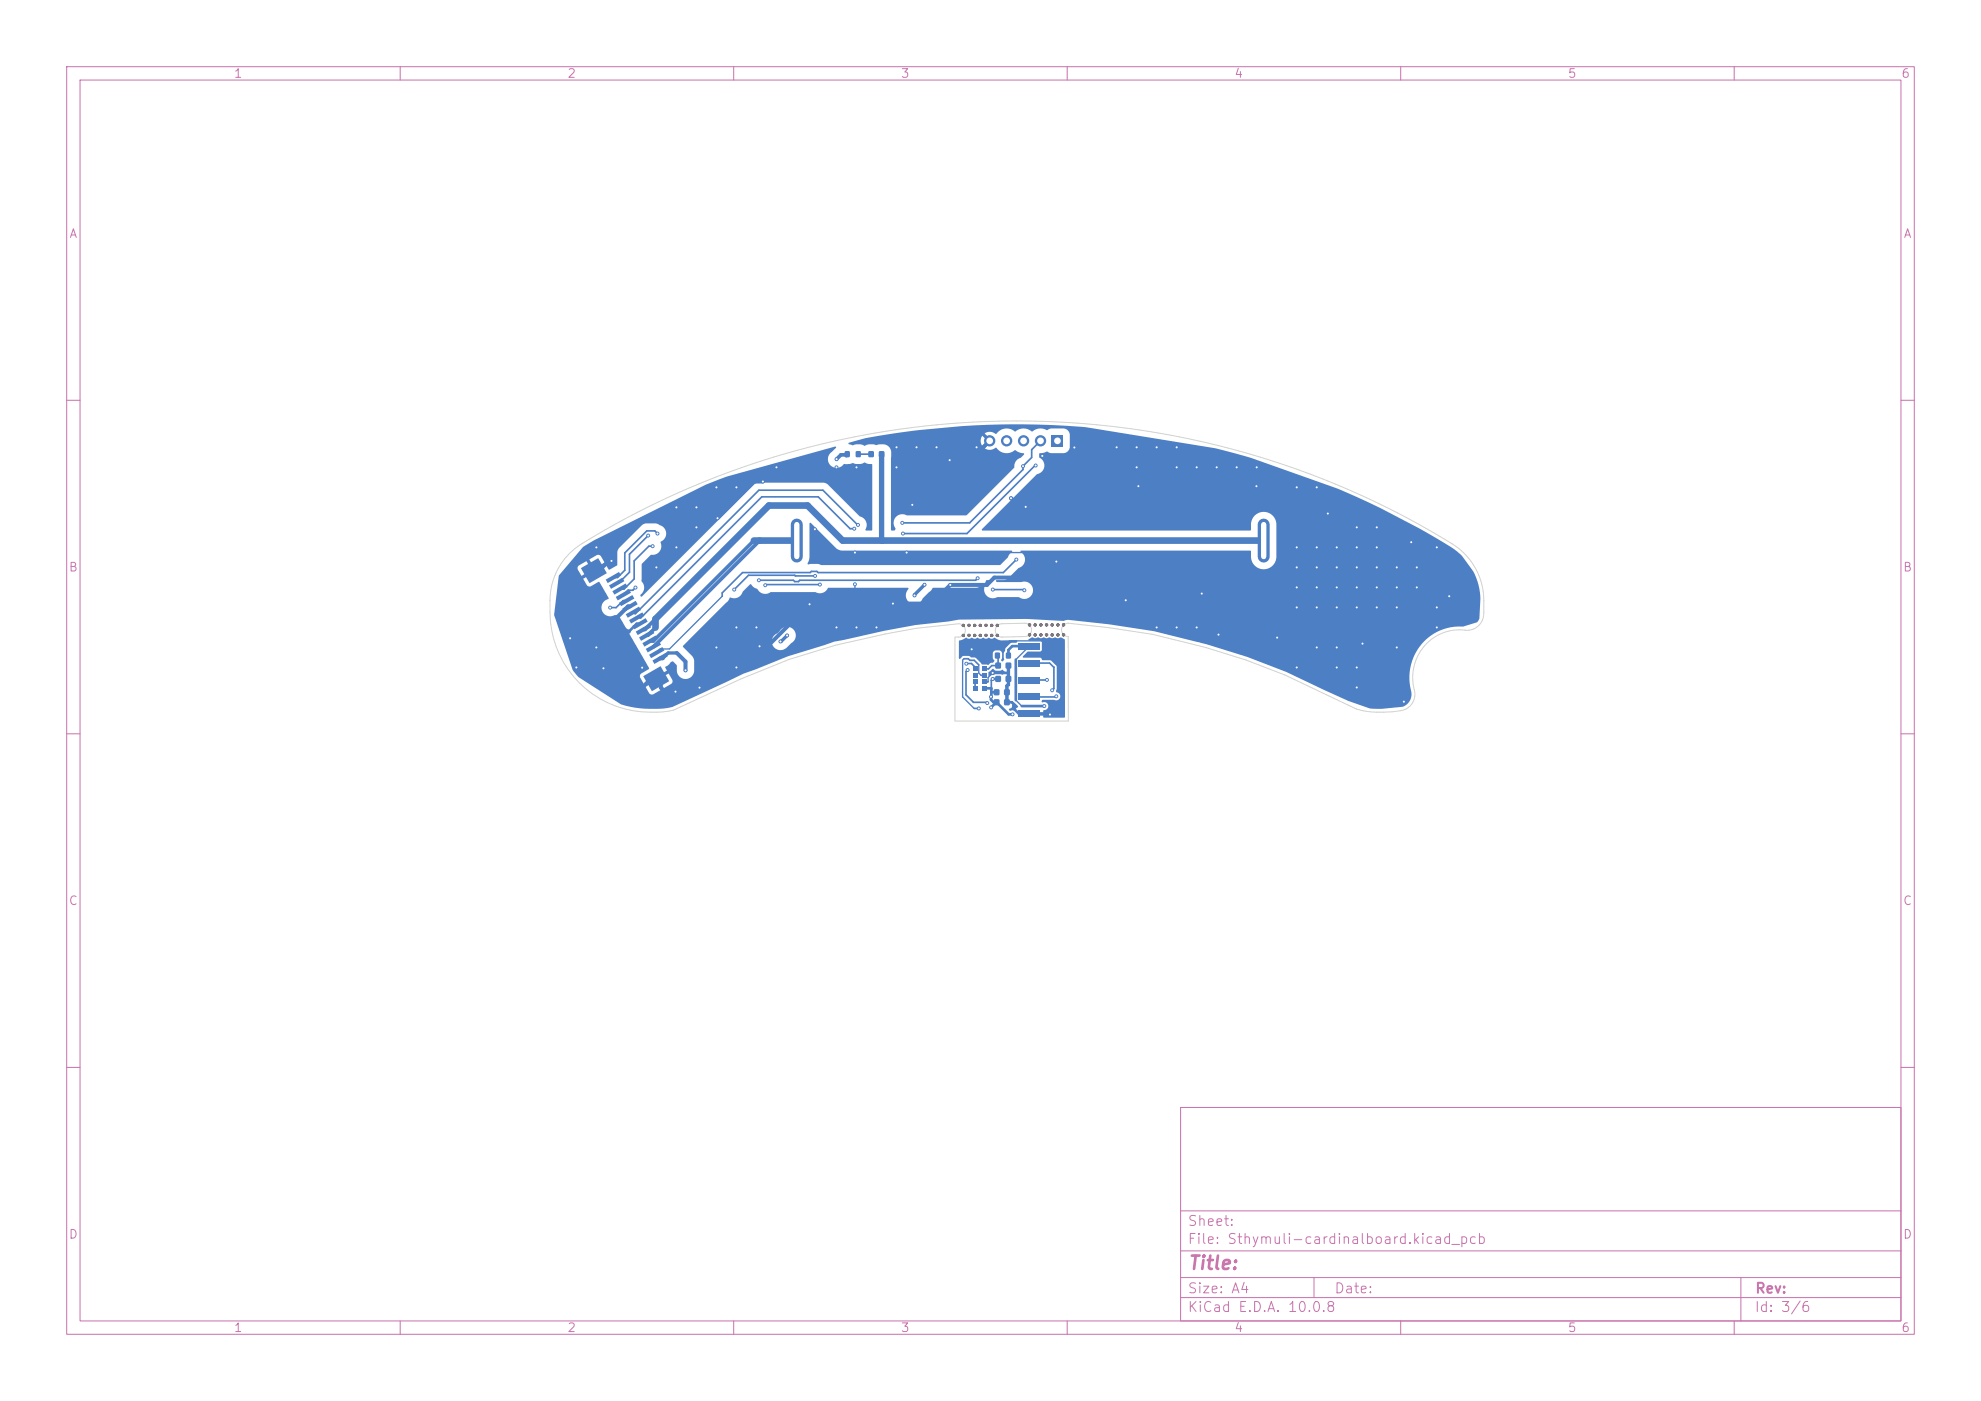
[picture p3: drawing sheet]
<svg xmlns="http://www.w3.org/2000/svg" width="297mm" height="210mm" viewBox="0 0 297 210" stroke-linecap="round" stroke-linejoin="round" font-family="sans-serif">
<defs><g id="words">
<text font-size="2" fill="#c872ab" x="178" y="190.8">Title:</text>
<g font-size="1.5" fill="#c872ab">
<text x="178" y="184.1">Sheet:</text>
<text x="178" y="186.8">File: Sthymuli-cardinalboard.kicad_pcb</text>
<text x="178" y="197">KiCad E.D.A. 10.0.8</text>
<text x="178" y="194.2">Size: A4</text>
<text x="200" y="194.2">Date:</text>
<text x="263" y="197">Id: 3/6</text>
<text x="263" y="194.2">Rev:</text>
</g>
<g font-size="1.3" fill="#c872ab">
<text x="35" y="12">1</text>
<text x="85" y="12">2</text>
<text x="135" y="12">3</text>
<text x="185" y="12">4</text>
<text x="235" y="12">5</text>
<text x="285" y="12">6</text>
<text x="10.3" y="36">A</text>
<text x="285.3" y="36">A</text>
<text x="10.2" y="86">B</text>
<text x="285.2" y="86">B</text>
<text x="10.2" y="136">C</text>
<text x="285.2" y="136">C</text>
<text x="10.2" y="186">D</text>
<text x="285.2" y="186">D</text>
<text x="35" y="200">1</text>
<text x="85" y="200">2</text>
<text x="135" y="200">3</text>
<text x="185" y="200">4</text>
<text x="235" y="200">5</text>
<text x="285" y="200">6</text>
</g>
</g></defs>
<g fill="none" stroke="#c872ab" stroke-width=".15">
<path d="M10 10h277v190h-277zM12 12h273v186h-273zM60 10v2M110 10v2M160 10v2M210 10v2M260 10v2M10 60h2M285 60h2M10 110h2M285 110h2M10 160h2"/>
<path d="M177 166h108v32h-108zM285 160h2M60 198v2M110 198v2M160 198v2M177 194.5h108M177 191.5h108M177 187.5h108M177 181.5h108M197 191.5v3M210 198v2M260 198v2"/>
<path d="M261 191.5v6.5"/>
</g>
<g fill="#4d7fc4">
<path d="M157.7 65.2h1.7v1.7h-1.7z"/>
<path d="M130.2 67.7h.8v.8h-.8z"/>
<path d="M131.8 67.7h.7v.8h-.7z"/>
<path d="M128.3 67.7h.7v.8h-.7z"/>
<path d="M126.7 67.7h.7v.8h-.7z"/>
<path d="M149.3 101.4h.7v.8h-.7z"/>
<path d="M150.8 101.4h.8v.8h-.8z"/>
<path d="M150.8 97.9h.7v.8h-.7z"/>
<path d="M149.2 97.9h.7v.8h-.7z"/>
<circle cx="156" cy="66.1" r=".85"/>
<circle cx="153.5" cy="66.1" r=".85"/>
<circle cx="150.9" cy="66.1" r=".85"/>
<circle cx="148.4" cy="66.1" r=".85"/>
</g>
<path d="M119.5 78.6v4.8M189.5 78.6v4.8" fill="none" stroke="#4d7fc4" stroke-width="1.8"/>
<g fill="#4d7fc4">
<path d="M152.7 96.3h3.2v1.1h-3.2z"/>
<path d="M152.7 98.9h3.2v1h-3.2z"/>
<path d="M152.7 101.4h3.2v1h-3.2z"/>
<path d="M152.7 104h3.2v1h-3.2z"/>
<path d="M152.7 106.5h3.2v1h-3.2z"/>
<path d="M149.3 99.4h.7v.8h-.7z"/>
<path d="M150.8 99.4h.8v.8h-.8z"/>
<path d="M97.8 99l2-1.1 .3 .5-2 1.1z"/>
<path d="M97.3 98.1l2-1.1 .3 .5-2 1.2z"/>
<path d="M96.8 97.3l2-1.2 .3 .5-2 1.2z"/>
<path d="M96.3 96.4l2-1.1 .3 .5-2 1.1z"/>
<path d="M95.8 95.5l2-1.1 .3 .5-2 1.2z"/>
<path d="M95.3 94.7l2-1.2 .3 .5-2 1.2z"/>
<path d="M94.8 93.8l2-1.1 .3 .5-2 1.1z"/>
<path d="M94.3 92.9l2-1.1 .3 .5-2 1.2z"/>
<path d="M93.8 92.1l2-1.2 .3 .5-2 1.2z"/>
<path d="M93.3 91.2l2-1.1 .3 .5-2 1.1z"/>
<path d="M92.8 90.3l2-1.1 .3 .5-2 1.2z"/>
<path d="M92.3 89.5l2-1.2 .3 .5-2 1.2z"/>
<path d="M91.8 88.6l2-1.1 .3 .5-2 1.1z"/>
<path d="M91.3 87.7l2-1.1 .3 .5-2 1.2z"/>
<path d="M90.8 86.9l2-1.2 .3 .6-2 1.1z"/>
<path d="M87.1 85.2l2.6-1.5 1.3 2.2-2.6 1.5z"/>
<path d="M96.4 101.4l2.6-1.5 1.3 2.2-2.6 1.5z"/>
<path d="M145.9 99.9h.6v.7h-.6z"/>
<path d="M145.9 100.9h.6v.7h-.6z"/>
<path d="M145.9 101.8h.6v.8h-.6z"/>
<path d="M145.9 102.8h.6v.7h-.6z"/>
<path d="M147.3 102.8h.6v.7h-.6z"/>
<path d="M147.3 101.8h.6v.8h-.6z"/>
<path d="M147.3 100.9h.6v.7h-.6z"/>
<path d="M147.3 99.9h.6v.7h-.6z"/>
<path d="M149 104.9h.8v.8h-.8z"/>
<path d="M150.6 104.9h.7v.8h-.7z"/>
<path d="M149 103.4h.8v.8h-.8z"/>
<path d="M150.6 103.4h.7v.8h-.7z"/>
<circle cx="102.8" cy="100.5" r=".3"/>
<circle cx="117" cy="96.2" r=".3"/>
<circle cx="138.6" cy="87.7" r=".3"/>
<circle cx="137.1" cy="89.3" r=".3"/>
<circle cx="118" cy="95.3" r=".3"/>
<circle cx="95.3" cy="88.1" r=".3"/>
<circle cx="135.9" cy="82.8" r=".3"/>
<circle cx="197.4" cy="97.1" r=".3"/>
<circle cx="194.4" cy="100.1" r=".3"/>
<circle cx="170.4" cy="70.1" r=".3"/>
<circle cx="179.4" cy="94.1" r=".3"/>
<circle cx="203.4" cy="82.1" r=".3"/>
<circle cx="211.6" cy="81.3" r=".3"/>
<circle cx="200.4" cy="82.1" r=".3"/>
<circle cx="203.4" cy="100.1" r=".3"/>
<circle cx="121.4" cy="90.6" r=".3"/>
<circle cx="200.4" cy="85.1" r=".3"/>
<circle cx="200.4" cy="97.1" r=".3"/>
<circle cx="173.4" cy="67.1" r=".3"/>
<circle cx="215.4" cy="91.1" r=".3"/>
<circle cx="194.4" cy="91.1" r=".3"/>
<circle cx="212.4" cy="85.1" r=".3"/>
<circle cx="194.4" cy="82.1" r=".3"/>
<circle cx="90.5" cy="100.2" r=".3"/>
<circle cx="203.4" cy="79.1" r=".3"/>
<circle cx="199.1" cy="77" r=".3"/>
<circle cx="158.4" cy="84.2" r=".3"/>
<circle cx="104.9" cy="103.1" r=".3"/>
<circle cx="204.3" cy="96.5" r=".3"/>
<circle cx="107.4" cy="97.1" r=".3"/>
<circle cx="197.4" cy="88.1" r=".3"/>
<circle cx="203.4" cy="85.1" r=".3"/>
<circle cx="179.4" cy="70.1" r=".3"/>
<circle cx="110.4" cy="73.1" r=".3"/>
<circle cx="122.2" cy="79.3" r=".3"/>
<circle cx="98.4" cy="85.1" r=".3"/>
<circle cx="134.4" cy="70.1" r=".3"/>
<circle cx="128.2" cy="82.8" r=".3"/>
<circle cx="210.5" cy="105.2" r=".3"/>
<circle cx="89.4" cy="82.1" r=".3"/>
<circle cx="217.3" cy="89.4" r=".3"/>
<circle cx="176.4" cy="70.1" r=".3"/>
<circle cx="200.4" cy="100.1" r=".3"/>
<circle cx="101.4" cy="76.1" r=".3"/>
<circle cx="206.4" cy="82.1" r=".3"/>
<circle cx="185.4" cy="70.1" r=".3"/>
<circle cx="128.4" cy="70.1" r=".3"/>
<circle cx="101.4" cy="82.1" r=".3"/>
<circle cx="209.4" cy="85.1" r=".3"/>
<circle cx="191.5" cy="95.6" r=".3"/>
<circle cx="209.4" cy="91.1" r=".3"/>
<circle cx="110.4" cy="100.1" r=".3"/>
<circle cx="176.4" cy="94.1" r=".3"/>
<circle cx="212.4" cy="88.1" r=".3"/>
<circle cx="151.6" cy="74.7" r=".3"/>
<circle cx="140.4" cy="67.1" r=".3"/>
<circle cx="116.4" cy="70.1" r=".3"/>
<circle cx="114.4" cy="72.2" r=".3"/>
<circle cx="188.4" cy="70.1" r=".3"/>
<circle cx="110.4" cy="94.1" r=".3"/>
<circle cx="194.4" cy="88.1" r=".3"/>
<circle cx="134.4" cy="67.1" r=".3"/>
<circle cx="137.4" cy="67.1" r=".3"/>
<circle cx="209.4" cy="88.1" r=".3"/>
<circle cx="197.4" cy="82.1" r=".3"/>
<circle cx="188.4" cy="72.9" r=".3"/>
<circle cx="104.4" cy="76.1" r=".3"/>
<circle cx="209.4" cy="97.1" r=".3"/>
<circle cx="194.4" cy="73.1" r=".3"/>
<circle cx="194.4" cy="85.1" r=".3"/>
<circle cx="170.4" cy="67.1" r=".3"/>
<circle cx="131.4" cy="94.1" r=".3"/>
<circle cx="215.4" cy="94.1" r=".3"/>
<circle cx="113.9" cy="96.9" r=".3"/>
<circle cx="176.4" cy="67.1" r=".3"/>
<circle cx="206.4" cy="85.1" r=".3"/>
<circle cx="136.8" cy="75.7" r=".3"/>
<circle cx="197.4" cy="85.1" r=".3"/>
<circle cx="167.4" cy="67.1" r=".3"/>
<circle cx="89.4" cy="97.1" r=".3"/>
<circle cx="182.7" cy="95.1" r=".3"/>
<circle cx="203.4" cy="91.1" r=".3"/>
<circle cx="125.4" cy="70.1" r=".3"/>
<circle cx="182.4" cy="70.1" r=".3"/>
<circle cx="96.3" cy="100.1" r=".3"/>
<circle cx="101.3" cy="103.7" r=".3"/>
<circle cx="200.4" cy="88.1" r=".3"/>
<circle cx="86.4" cy="100.1" r=".3"/>
<circle cx="107.6" cy="77.7" r=".3"/>
<circle cx="85.5" cy="95.7" r=".3"/>
<circle cx="113.4" cy="94.1" r=".3"/>
<circle cx="107.4" cy="73.1" r=".3"/>
<circle cx="128.2" cy="87.6" r=".3"/>
<circle cx="206.4" cy="88.1" r=".3"/>
<circle cx="146.4" cy="67.1" r=".3"/>
<circle cx="203.4" cy="103.1" r=".3"/>
<circle cx="197.4" cy="73.1" r=".3"/>
<circle cx="142.5" cy="87.7" r=".3"/>
<circle cx="206.4" cy="79.1" r=".3"/>
<circle cx="200.4" cy="91.1" r=".3"/>
<circle cx="197.4" cy="91.1" r=".3"/>
<circle cx="170.7" cy="72.9" r=".3"/>
<circle cx="206.4" cy="91.1" r=".3"/>
<circle cx="104.4" cy="79.1" r=".3"/>
<circle cx="203.4" cy="88.1" r=".3"/>
<circle cx="215.4" cy="82.1" r=".3"/>
<circle cx="180.2" cy="89" r=".3"/>
<circle cx="156.3" cy="68.3" r=".3"/>
<circle cx="142.4" cy="69" r=".3"/>
<circle cx="161.1" cy="67.1" r=".3"/>
<circle cx="133.9" cy="90.5" r=".3"/>
<circle cx="128.4" cy="94.1" r=".3"/>
<circle cx="168.8" cy="90" r=".3"/>
<circle cx="173.4" cy="94.1" r=".3"/>
<circle cx="91.7" cy="84.1" r=".3"/>
<circle cx="153.8" cy="76" r=".3"/>
<circle cx="125.4" cy="94.1" r=".3"/>
<circle cx="148.6" cy="104.4" r=".3"/>
<circle cx="148.6" cy="106" r=".3"/>
<circle cx="156.6" cy="105.8" r=".3"/>
<circle cx="151.8" cy="107.1" r=".3"/>
<circle cx="148.8" cy="101.8" r=".3"/>
<circle cx="148.8" cy="100.9" r=".3"/>
<circle cx="157.4" cy="107.1" r=".3"/>
<circle cx="145.7" cy="97.3" r=".3"/>
<circle cx="148.8" cy="88.4" r=".3"/>
<circle cx="153.6" cy="88.5" r=".3"/>
<circle cx="128.6" cy="78.7" r=".3"/>
<circle cx="128.1" cy="79.3" r=".3"/>
<circle cx="145.1" cy="100.4" r=".3"/>
<circle cx="148" cy="105.4" r=".3"/>
<circle cx="157.7" cy="103.5" r=".3"/>
<circle cx="144.9" cy="99.5" r=".3"/>
<circle cx="146.7" cy="106.2" r=".3"/>
<circle cx="157" cy="101.9" r=".3"/>
<circle cx="91.5" cy="91.1" r=".3"/>
<circle cx="152.4" cy="83.9" r=".3"/>
<circle cx="122.2" cy="86.3" r=".3"/>
<circle cx="153.4" cy="69.9" r=".3"/>
<circle cx="97.8" cy="81.9" r=".3"/>
<circle cx="110.1" cy="88.4" r=".3"/>
<circle cx="135.3" cy="78.4" r=".3"/>
<circle cx="155.3" cy="69.8" r=".3"/>
<circle cx="135.4" cy="80" r=".3"/>
<circle cx="122.9" cy="87.6" r=".3"/>
<circle cx="97.2" cy="80.3" r=".3"/>
<circle cx="114.7" cy="87.7" r=".3"/>
<circle cx="146.6" cy="86.7" r=".3"/>
<circle cx="113.8" cy="87" r=".3"/>
<circle cx="98.6" cy="80" r=".3"/>
<circle cx="158.4" cy="104.4" r=".3"/>
<circle cx="125.4" cy="68.8" r=".3"/>
</g>
<g fill="none" stroke="#4d7fc4" stroke-width=".6">
<path d="M114.4 72.2h-1.3l-5.5 5.5M148.4 66.1l-2.9 2.9h-3.1v1.9l-4.8 4.8h-.8M158 71.8l1.1 1.1h35.9l8.4 8.4h11.2l2.7 2.7v5.4l-6.7 6.7v9l-.1 .1M161.1 67.1v1.6l-7.3 7.3h-.9l-1.3-1.3M85.5 95.7h.5l4.5 4.5M91.7 84.1h-.4l-1.5 1.4h-.8M94.3 94.7h-4.2l-.5-.5-1.9 1.9v1.3M94.5 90.9h-.3l-3.5 3.4h-1M99 98.7h.4M101.5 97.9l1.3 1.3v1.3M121.4 90.6l-6 6h-1.5v.3h-2.8l-6.2 6.2M180.2 89h-10.4l-1 1h-8l-2.4-2.4v-3.4h-3.1l-2.4 2.4h-3.8l-1.1 1.1h-5.5l-2.8 2.8h-5.8"/>
<path d="M191.5 95.6h11.9l.9 .9h6.3M96.3 100.1h-.7l-.8 .8 .2 .2v1.6h1l.4 .3 1.2-1.3h.8l.7 .7v.7l.6 .6h1.6"/>
</g>
<path d="M101.5 97.9h-1.3l-.8 .8M118 95.3l-1 .9M138.6 87.7l-1.5 1.6" fill="none" stroke="#4d7fc4" stroke-width=".5"/>
<g fill="none" stroke="#4d7fc4" stroke-width=".25">
<path d="M98.6 80l-.4-.4h-1.2l-3.3 3.3v2.6l-1.1 1.1h-.6M128.1 79.3h-.7l-4.7-4.8h-8.5l-18.1 18.1h-.6M128.6 78.7l-5.2-5.2h-9.6l-18.5 18.5-.3-.2M128.7 68.1h1.9M155.3 69.8l-10.3 10.2h-9.6M156 66.1l-1.3 1.3v1.2l-1.3 1.3v.5l-8 8h-10.1M94 90h-.6l-1 1.1h-.9M95.3 88.1l-.4 .4h-.8l-.6 .7M97.2 80.3l-2.8 2.8v2.7l-1.7 1.6h-.2M97.8 81.9h-.5l-2.2 2.2v2.7l-1.5 1.5h-.6M99 97.3l-.5 .5M122.2 86.3l-10-.1-2.1 2.2"/>
<path d="M122.9 87.6h-8.1l-.1 .1M144.5 98.7h.7l.2 .3h.7l.6 .7M144.9 99.5h.7l.6 .5v.3M146.6 86.7l-.3 .3h-26.4l-.2 .2h-.6l-.2-.2h-5.1M148.8 88.4h4.7l.1 .1M149.5 98.3l.1 .1v1.4h-.9l-.5 .5h-.6M152.4 83.9l-2 1.9h-27.7l-.2-.1h-.9l-.1 .1h-10.2l-3 3.1v.5M154.3 99.4h3.1l.6 .6v3.2l-.3 .3M145.1 100.4l-.3 .3v3.4l1.1 1.2M145.9 105.3h.1M145.9 105.3h2l.1 .1M146 106.2h.7"/>
<path d="M146.2 102.2v1M147.1 101.2h.5M148.1 102.2h.1M148.6 102v1.2M157 101.9h-2.7M158.4 104.4l-.1 .1h-4"/>
</g>
<path d="M96 93.5h-.5l-1.2 1.2M151.2 99.8v2.7l-.3 .3 .1 2.5h.7l.2 .2v.7l.9 .8h4.5l.1 .1M152.3 98.9v6M154.3 96.9h-2.5l-.6 .5v.9M147.6 103.2h1M148.6 103.2h.1M148.6 103.2v1.7l.4 .4h.4l1.8 1.8h.6M148.6 103.8h.8M148.8 101.7l.8 .1M148.8 100.9h2.4M149.4 105.3l-.8 .7M153.2 105.8h3.4" fill="none" stroke="#4d7fc4" stroke-width=".4"/>
<path d="M122.2 79.3l3.5 3.5h31.3l1.4 1.4M108.3 89.4l-7.9 7.9h-1.4M128.2 87.6v1.7l-1.3 1.3h-5.5M144.5 98.7l-.2 .2v5.6l1.7 1.7M145.7 97.3l1-1h4.4l.3-.2h6l1.8 1.7v8.5l-.8 .8h-1M146.7 99.7v1.2l.4 .3M154.3 96.9l-2 2M148.8 100.9l-.7 .7v.6M152.3 104.9l.9 .9" fill="none" stroke="#4d7fc4" stroke-width=".2"/>
<path d="M147.6 102.2h.5M148.7 101.7h.1M148.8 101.8l-.2 .2" fill="none" stroke="#4d7fc4" stroke-width=".3"/>
<path d="M113 81h6.5M132.2 80.9l.1 .1M189.5 81h-63.2l-5.2-5.2h-5.8l-17 17v1.3" fill="none" stroke="#4d7fc4" stroke-width="1"/>
<path d="M127 68.1l-.1 .1M132.2 68.1v12.8" fill="none" stroke="#4d7fc4" stroke-width=".8"/>
<path d="M126.9 68.2h-.8l-.7 .6M98.3 94.1l-1.2 1.1h-.1M98.3 92.8l-1.6 1.6h-.2M113 81l-15 15.1h-.5M113.9 81l-15.9 16" fill="none" stroke="#4d7fc4" stroke-width=".55"/>
<g fill="#4d7fc4">
<path d="M87.4 82l1.6-1 16.8-8.3 2-.8 1.1-.5 16.4-4.4v.1l-.6 .6a1.33 1.33 0 0 0-.1 2.1 1.33 1.33 0 0 0 2-.3l.7 .1a1.08 1.08 0 0 1 1.1 0l.6-.1 .6-.2 .6 .2 .5 .1 .1 .1v9.7l-.1 .1h-.9a1.39 1.39 0 0 0-.9-2.1l-4.8-4.8-.5-.2h-9.9h-.4l-.3 .2-16.7 16.8h-.2l-.1-.2a1.45 1.45 0 0 0 .2-2.2v-2.5l1.4-1.3a1.37 1.37 0 0 0 1.5-2 1.36 1.36 0 0 0 .8-1.4 1.36 1.36 0 0 0-1.1-1.2l-.5-.1h-1.4l-.5 .1-3.7 3.7-.2 .5v1.9l-1.2 .7-.4-.6-3.5 2 .6 .9 .3 .2h.2l1.4-.7 1.3 2.6a1.32 1.32 0 0 0-.9 1.7 1.32 1.32 0 0 0 1.9 .7h.6l1 1.8 .2 .3a.48 .48 0 0 1 .4 .7l2.9 5.2-1.2 .8-.2 .2 .1 .4 .5 .9 1.2-.7h1l.8 1.4 1.1-.7 .2-.3v-.3l-.6-.9-1.5 .8h-1l2.3-1.3-.2-.5 1-.9 .7 .6v.9a1.3 1.3 0 0 0 1.3 1.2 1.3 1.3 0 0 0 1.3-1.2v-1.5l-.1-.4-.2-.4-1.4-1.4 .8-.8h12.5a1.32 1.32 0 0 0 .8 1.2 1.32 1.32 0 0 0 1.4-.2l.8-.7a1.3 1.3 0 0 0 .2-2.1 1.3 1.3 0 0 0-2 .3l-.4 .3a1.3 1.3 0 0 0-.8 1.2h-12.5l5.9-6 .2-.3a.32 .32 0 0 1 .6-.1 1.33 1.33 0 0 0 1.5-1l1.1-1.1 .6 .5 .4 .1a1.41 1.41 0 0 0 2.1 .6h6.7a1.41 1.41 0 0 0 1.9-.7h11.9l.1 .1a1.33 1.33 0 0 0 .2 2.1 1.33 1.33 0 0 0 2-.6l1.5-1.6h6.5l.7-.2 .5-.4 .1 .1a1.38 1.38 0 0 0 1 2.1l.8-.2h3.2a1.31 1.31 0 0 0 2.2-.8 1.31 1.31 0 0 0-1.8-1.4h-3.6l-.2-.2 .1-.1h1.1l.5-.2 1.7-1.7a1.3 1.3 0 0 0 1-1 1.3 1.3 0 0 0-.6-1.3l-.1-.1 .1-.2h34.3l.2 .2a2.61 2.61 0 0 0 .3 1.8 1.9 1.9 0 0 0 2.1 .8 1.9 1.9 0 0 0 1.4-1.7l-.1-5.3a1.9 1.9 0 0 0-2-1.6 1.9 1.9 0 0 0-1.7 1.8v.9l-.2 .1h-40.2v-.2l8.3-8.2a1.36 1.36 0 0 0 1.1-1.2 1.36 1.36 0 0 0-.8-1.4l.1-.6 1.1-.2 .5 .2h1.9a.99 .99 0 0 0 1-.9v-1.9a1 1 0 0 0-1-.9h-1.9l-.4 .3a2.3 2.3 0 0 0-2.4 .2 2.06 2.06 0 0 0-2.6 0 2 2 0 0 0-2.8 .4 1.37 1.37 0 0 0-1.7-.1l.7 .6-.4 .3-.7-.5a1.34 1.34 0 0 0 .1 1.4l.6-.6 .4 .4-.6 .6a1.63 1.63 0 0 0 1.7-.1 1.99 1.99 0 0 0 2.8 .4l.7 .3 .6 .2v.1l-.5 .5a1.4 1.4 0 0 0-1 1.5l-7.1 7.2h-8.9a1.36 1.36 0 0 0-1.7 .3 1.36 1.36 0 0 0 0 1.7l-.2 .2h-.4l-.1-.1v-11.6l-.1-.5a1.2 1.2 0 0 0-1-.7l-1.1 .1-.4-.1h-.8l-.6 .2-.6-.2h-.7a.86 .86 0 0 1-1.1-.1l2.5-.8 4.2-.7 3.9-.5 6.3-.6 5-.3h4.2l4.5 .1 5 .3 19.4 3.2 3.4 .9 1.9 .5 13 4.6 6.5 3 7.6 4.1 3.4 2 1.2 1 1.7 2.4 .8 2 .2 2-.1 3-.4 .6-2.1 .6-1.8 .1-1.7 .5-1.4 .9-1.2 1.1-1 1.5-.7 1.6-.2 2 .3 2.7-.2 .7-.5 .6-.6 .3-3.1 .4-1.9-.1a80 80 0 0 1-8.7-3.7l-3.8-1.8-5.8-2.2-7.2-2.2-6.9-1.7-6.7-1-6-.7-.8 .2-5.5-.3-10.1 .1-1.6 .3-5 .5-4.7 .9-6 1.3a9.2 9.2 0 0 0-3 .8l-5.3 1.7-6.7 2.6-10.7 5-1.8 .2h-2.3l-2.2-.2-1.4-.4-4.1-2.6h7.8l.6 1 .3 .1 1.4-.7-.8-1.3-1.5 .9h-7.8l-2.3-1.5-.8-1.1-2.8-8.2 .7-5.9 .9-1.1h1.9l.6 1.1 1.5-.8-.8-1.4-1.2 .7-.1 .4h-1.9l1.1-1.3h2.6l.7 1.3 1.5-.9-.5-1-.4-.1-1.3 .7h-2.6z"/>
<path d="M147.9 87h.4l.1 .1-.6 .4-.1-.1z"/>
<path d="M121.4 78.4h.2l3.7 3.8a1.5 1.5 0 0 0 1.1 .3h25.2l.2 .2-.4 .3-.3 .6-1.2 1.1h-26.8l-.5-.2-1.4 .1-.1-.2 .3-.8z"/>
<path d="M154.2 95.8l.5-.3 .2 .1a.58 .58 0 0 0 .7-.1 .71 .71 0 0 0 .8 0 .95 .95 0 0 0 1 0l.3 .2 .5-.1a.79 .79 0 0 0 .9 0l.6 .3v11.6l-3.2 .1-.1-.1v-.2l-2.1-.1 .1-.4h2v-.3a.63 .63 0 0 0 .8-.7 .63 .63 0 0 0-.9-.5l-.1-.1 .1-.3h1.7a.63 .63 0 0 0 .9-.4 .63 .63 0 0 0-.6-.8l.1-.4v-3.3l-.1-.3-.8-.7h-1.2l-.3-.4-2.7-.1 .8-.8h1.9l.2-.3v-1.1l-.1-.2-1.8-.1z"/>
<path d="M151.9 105.5h.4l.3 .3v.2l-.2 .1-.2 .4h-.5l-.2 .1-.2-.3a.89 .89 0 0 0 .6-.8z"/>
<path d="M151 99.8h.3l.1 .1v2.8l-.2 .2v2.2l-.1 .2-.3-.1-.1-.1v-2.3l.2-.1z"/>
<path d="M148.2 100.7l.6-.4 .5 .2h.7a.39 .39 0 0 1 .4 0 .39 .39 0 0 1 .2 .4 .43 .43 0 0 1-.7 .1h-.6l-1 .4-.1-.1z"/>
<path d="M143.8 96.1l.8-.4a.36 .36 0 0 1 .6 0h.1a.48 .48 0 0 1 .8 0h.1a.47 .47 0 0 1 .7 0h.1a.48 .48 0 0 1 .8 0h.1a.47 .47 0 0 1 .7 0h.1a.36 .36 0 0 1 .6 0l.8 .3h2.4l-.1 .3-.9 .2-.7 .6-.3 .8 .1 1-.2 .2a.17 .17 0 0 1-.2 0 .17 .17 0 0 1-.1-.2l.1-.2v-.8l-.1-.3-.3-.1h-.6l-.3 .3v1a.3 .3 0 0 1 .2 .3 .3 .3 0 0 1-.3 .2l-.3 .1-.3 .3-.9-.1-1-1h-.7l-.4-.3h-.8l-.5 .5h-.1z"/>
</g>
<path d="M85.4 83l1.8-1.5 6.7-3.8 5.6-2.9 5.9-2.5 5.6-2.1 5.7-1.9 5.8-1.6 5.9-1.3 5.9-1 5.9-.7 5.9-.4 6-.2 5.9 .1 5.9 .4 6 .7 5.8 1 6.3 1.3 6.1 1.7 6.1 2 6 2.2 6.4 2.9 6.1 3.2 5.4 3.2 1.1 .8 .9 1 1.3 2 .8 2.2 .3 2.2v2.1l-.3 .9-.5 .7-.8 .6-.8 .2h-2.1l-1.4 .3-1.6 .8-1.4 1.1-1 1.6-.6 1.8-.2 1.8 .3 2.2-.1 .8-.3 .6-.5 .5-.5 .3-.6 .2a16.8 16.8 0 0 1-6.7-.2l-10.8-5.1-5.8-2.3a98.8 98.8 0 0 0-26.7-5.5 1 1 0 0 0-.9 1.1 1 1 0 0 0 1 .9v12.7h-17v-12.6h.5a1 1 0 0 0 1-1 1 1 0 0 0-1-1 108.9 108.9 0 0 0-25.4 5.3l-7.2 3-10.1 4.6a15.2 15.2 0 0 1-18.5-14.6v-2.8l.5-2.1 .9-2.1zM149.5 93.8l.6-.3 3.6-.1a1 1 0 0 1 1 1 1 1 0 0 1-1 1l-3.5 .1a1 1 0 0 1-.9-.6 1 1 0 0 1 .2-1.1z" fill="none" stroke="#d0d2cd" stroke-width=".15"/>
<g fill="#fff">
<circle cx="102.8" cy="100.5" r=".15"/>
<circle cx="117" cy="96.2" r=".15"/>
<circle cx="138.6" cy="87.7" r=".15"/>
<circle cx="137.1" cy="89.3" r=".15"/>
<circle cx="118" cy="95.3" r=".15"/>
<circle cx="95.3" cy="88.1" r=".15"/>
<circle cx="135.9" cy="82.8" r=".15"/>
<circle cx="197.4" cy="97.1" r=".15"/>
<circle cx="194.4" cy="100.1" r=".15"/>
<circle cx="170.4" cy="70.1" r=".15"/>
<circle cx="179.4" cy="94.1" r=".15"/>
<circle cx="203.4" cy="82.1" r=".15"/>
<circle cx="211.6" cy="81.3" r=".15"/>
<circle cx="200.4" cy="82.1" r=".15"/>
<circle cx="203.4" cy="100.1" r=".15"/>
<circle cx="121.4" cy="90.6" r=".15"/>
<circle cx="200.4" cy="85.1" r=".15"/>
<circle cx="200.4" cy="97.1" r=".15"/>
<circle cx="173.4" cy="67.1" r=".15"/>
<circle cx="215.4" cy="91.1" r=".15"/>
<circle cx="194.4" cy="91.1" r=".15"/>
<circle cx="212.4" cy="85.1" r=".15"/>
<circle cx="194.4" cy="82.1" r=".15"/>
<circle cx="90.5" cy="100.2" r=".15"/>
<circle cx="203.4" cy="79.1" r=".15"/>
<circle cx="199.1" cy="77" r=".15"/>
<circle cx="158.4" cy="84.2" r=".15"/>
<circle cx="104.9" cy="103.1" r=".15"/>
<circle cx="204.3" cy="96.5" r=".15"/>
<circle cx="107.4" cy="97.1" r=".15"/>
<circle cx="197.4" cy="88.1" r=".15"/>
<circle cx="203.4" cy="85.1" r=".15"/>
<circle cx="179.4" cy="70.1" r=".15"/>
<circle cx="110.4" cy="73.1" r=".15"/>
<circle cx="122.2" cy="79.3" r=".15"/>
<circle cx="98.4" cy="85.1" r=".15"/>
<circle cx="134.4" cy="70.1" r=".15"/>
<circle cx="128.2" cy="82.8" r=".15"/>
<circle cx="210.5" cy="105.2" r=".15"/>
<circle cx="89.4" cy="82.1" r=".15"/>
<circle cx="217.3" cy="89.4" r=".15"/>
<circle cx="176.4" cy="70.1" r=".15"/>
<circle cx="200.4" cy="100.1" r=".15"/>
<circle cx="101.4" cy="76.1" r=".15"/>
<circle cx="206.4" cy="82.1" r=".15"/>
<circle cx="185.4" cy="70.1" r=".15"/>
<circle cx="128.4" cy="70.1" r=".15"/>
<circle cx="101.4" cy="82.1" r=".15"/>
<circle cx="209.4" cy="85.1" r=".15"/>
<circle cx="191.5" cy="95.6" r=".15"/>
<circle cx="209.4" cy="91.1" r=".15"/>
<circle cx="110.4" cy="100.1" r=".15"/>
<circle cx="176.4" cy="94.1" r=".15"/>
<circle cx="212.4" cy="88.1" r=".15"/>
<circle cx="151.6" cy="74.7" r=".15"/>
<circle cx="140.4" cy="67.1" r=".15"/>
<circle cx="116.4" cy="70.1" r=".15"/>
<circle cx="114.4" cy="72.2" r=".15"/>
<circle cx="188.4" cy="70.1" r=".15"/>
<circle cx="110.4" cy="94.1" r=".15"/>
<circle cx="194.4" cy="88.1" r=".15"/>
<circle cx="134.4" cy="67.1" r=".15"/>
<circle cx="137.4" cy="67.1" r=".15"/>
<circle cx="209.4" cy="88.1" r=".15"/>
<circle cx="197.4" cy="82.1" r=".15"/>
<circle cx="188.4" cy="72.9" r=".15"/>
<circle cx="104.4" cy="76.1" r=".15"/>
<circle cx="209.4" cy="97.1" r=".15"/>
<circle cx="194.4" cy="73.1" r=".15"/>
<circle cx="194.4" cy="85.1" r=".15"/>
<circle cx="170.4" cy="67.1" r=".15"/>
<circle cx="131.4" cy="94.1" r=".15"/>
<circle cx="215.4" cy="94.1" r=".15"/>
<circle cx="113.9" cy="96.9" r=".15"/>
<circle cx="176.4" cy="67.1" r=".15"/>
<circle cx="206.4" cy="85.1" r=".15"/>
<circle cx="136.8" cy="75.7" r=".15"/>
<circle cx="197.4" cy="85.1" r=".15"/>
<circle cx="167.4" cy="67.1" r=".15"/>
<circle cx="89.4" cy="97.1" r=".15"/>
<circle cx="182.7" cy="95.1" r=".15"/>
<circle cx="203.4" cy="91.1" r=".15"/>
<circle cx="125.4" cy="70.1" r=".15"/>
<circle cx="182.4" cy="70.1" r=".15"/>
<circle cx="96.3" cy="100.1" r=".15"/>
<circle cx="101.3" cy="103.7" r=".15"/>
<circle cx="200.4" cy="88.1" r=".15"/>
<circle cx="86.4" cy="100.1" r=".15"/>
<circle cx="107.6" cy="77.7" r=".15"/>
<circle cx="85.5" cy="95.7" r=".15"/>
<circle cx="113.4" cy="94.1" r=".15"/>
<circle cx="107.4" cy="73.1" r=".15"/>
<circle cx="128.2" cy="87.6" r=".15"/>
<circle cx="206.4" cy="88.1" r=".15"/>
<circle cx="146.4" cy="67.1" r=".15"/>
<circle cx="203.4" cy="103.1" r=".15"/>
<circle cx="197.4" cy="73.1" r=".15"/>
<circle cx="142.5" cy="87.7" r=".15"/>
<circle cx="206.4" cy="79.1" r=".15"/>
<circle cx="200.4" cy="91.1" r=".15"/>
<circle cx="197.4" cy="91.1" r=".15"/>
<circle cx="170.7" cy="72.9" r=".15"/>
<circle cx="206.4" cy="91.1" r=".15"/>
<circle cx="104.4" cy="79.1" r=".15"/>
<circle cx="203.4" cy="88.1" r=".15"/>
<circle cx="215.4" cy="82.1" r=".15"/>
<circle cx="180.2" cy="89" r=".15"/>
<circle cx="156.3" cy="68.3" r=".15"/>
<circle cx="142.4" cy="69" r=".15"/>
<circle cx="161.1" cy="67.1" r=".15"/>
<circle cx="133.9" cy="90.5" r=".15"/>
<circle cx="128.4" cy="94.1" r=".15"/>
<circle cx="168.8" cy="90" r=".15"/>
<circle cx="173.4" cy="94.1" r=".15"/>
<circle cx="91.7" cy="84.1" r=".15"/>
<circle cx="153.8" cy="76" r=".15"/>
<circle cx="125.4" cy="94.1" r=".15"/>
<circle cx="148.6" cy="104.4" r=".15"/>
<circle cx="148.6" cy="106" r=".15"/>
<circle cx="156.6" cy="105.8" r=".15"/>
<circle cx="151.8" cy="107.1" r=".15"/>
<circle cx="148.8" cy="101.8" r=".15"/>
<circle cx="148.8" cy="100.9" r=".15"/>
<circle cx="157.4" cy="107.1" r=".15"/>
<circle cx="145.7" cy="97.3" r=".15"/>
<circle cx="148.8" cy="88.4" r=".15"/>
<circle cx="153.6" cy="88.5" r=".15"/>
<circle cx="128.6" cy="78.7" r=".15"/>
<circle cx="128.1" cy="79.3" r=".15"/>
<circle cx="145.1" cy="100.4" r=".15"/>
<circle cx="148" cy="105.4" r=".15"/>
<circle cx="157.7" cy="103.5" r=".15"/>
<circle cx="144.9" cy="99.5" r=".15"/>
<circle cx="146.7" cy="106.2" r=".15"/>
<circle cx="157" cy="101.9" r=".15"/>
<circle cx="91.5" cy="91.1" r=".15"/>
<circle cx="152.4" cy="83.9" r=".15"/>
<circle cx="122.2" cy="86.3" r=".15"/>
<circle cx="153.4" cy="69.9" r=".15"/>
<circle cx="97.8" cy="81.9" r=".15"/>
<circle cx="110.1" cy="88.4" r=".15"/>
<circle cx="135.3" cy="78.4" r=".15"/>
<circle cx="155.3" cy="69.8" r=".15"/>
<circle cx="135.4" cy="80" r=".15"/>
<circle cx="122.9" cy="87.6" r=".15"/>
<circle cx="97.2" cy="80.3" r=".15"/>
<circle cx="114.7" cy="87.7" r=".15"/>
<circle cx="146.6" cy="86.7" r=".15"/>
<circle cx="113.8" cy="87" r=".15"/>
<circle cx="98.6" cy="80" r=".15"/>
<circle cx="158.4" cy="104.4" r=".15"/>
<circle cx="125.4" cy="68.8" r=".15"/>
</g>
<g fill="#000">
<circle cx="144.4" cy="93.7" r=".25"/>
<circle cx="144.4" cy="95.2" r=".25"/>
<circle cx="145.3" cy="93.7" r=".25"/>
<circle cx="145.3" cy="95.2" r=".25"/>
<circle cx="146.1" cy="93.7" r=".25"/>
<circle cx="146.1" cy="95.2" r=".25"/>
<circle cx="147" cy="93.7" r=".25"/>
<circle cx="147" cy="95.2" r=".25"/>
<circle cx="147.8" cy="93.7" r=".25"/>
<circle cx="147.8" cy="95.2" r=".25"/>
<circle cx="148.7" cy="93.7" r=".25"/>
<circle cx="148.7" cy="95.2" r=".25"/>
<circle cx="149.5" cy="93.7" r=".25"/>
<circle cx="149.5" cy="95.2" r=".25"/>
</g>
<g fill="#fff">
<circle cx="158.5" cy="66.1" r=".5"/>
<circle cx="156" cy="66.1" r=".5"/>
<circle cx="153.5" cy="66.1" r=".5"/>
<circle cx="150.9" cy="66.1" r=".5"/>
<circle cx="148.4" cy="66.1" r=".5"/>
</g>
<g fill="#000">
<circle cx="154.4" cy="95.2" r=".25"/>
<circle cx="154.4" cy="93.7" r=".25"/>
<circle cx="155.2" cy="95.2" r=".25"/>
<circle cx="155.2" cy="93.7" r=".25"/>
<circle cx="156.1" cy="95.2" r=".25"/>
<circle cx="156.1" cy="93.7" r=".25"/>
<circle cx="156.9" cy="95.2" r=".25"/>
<circle cx="156.9" cy="93.7" r=".25"/>
<circle cx="157.8" cy="95.2" r=".25"/>
<circle cx="157.8" cy="93.7" r=".25"/>
<circle cx="158.6" cy="95.2" r=".25"/>
<circle cx="158.6" cy="93.7" r=".25"/>
<circle cx="159.5" cy="95.2" r=".25"/>
<circle cx="159.5" cy="93.7" r=".25"/>
</g>
<path d="M119.5 78.6v4.8M189.5 78.6v4.8" fill="none" stroke="#fff" stroke-width=".8"/>
<use href="#words"/>
</svg>
